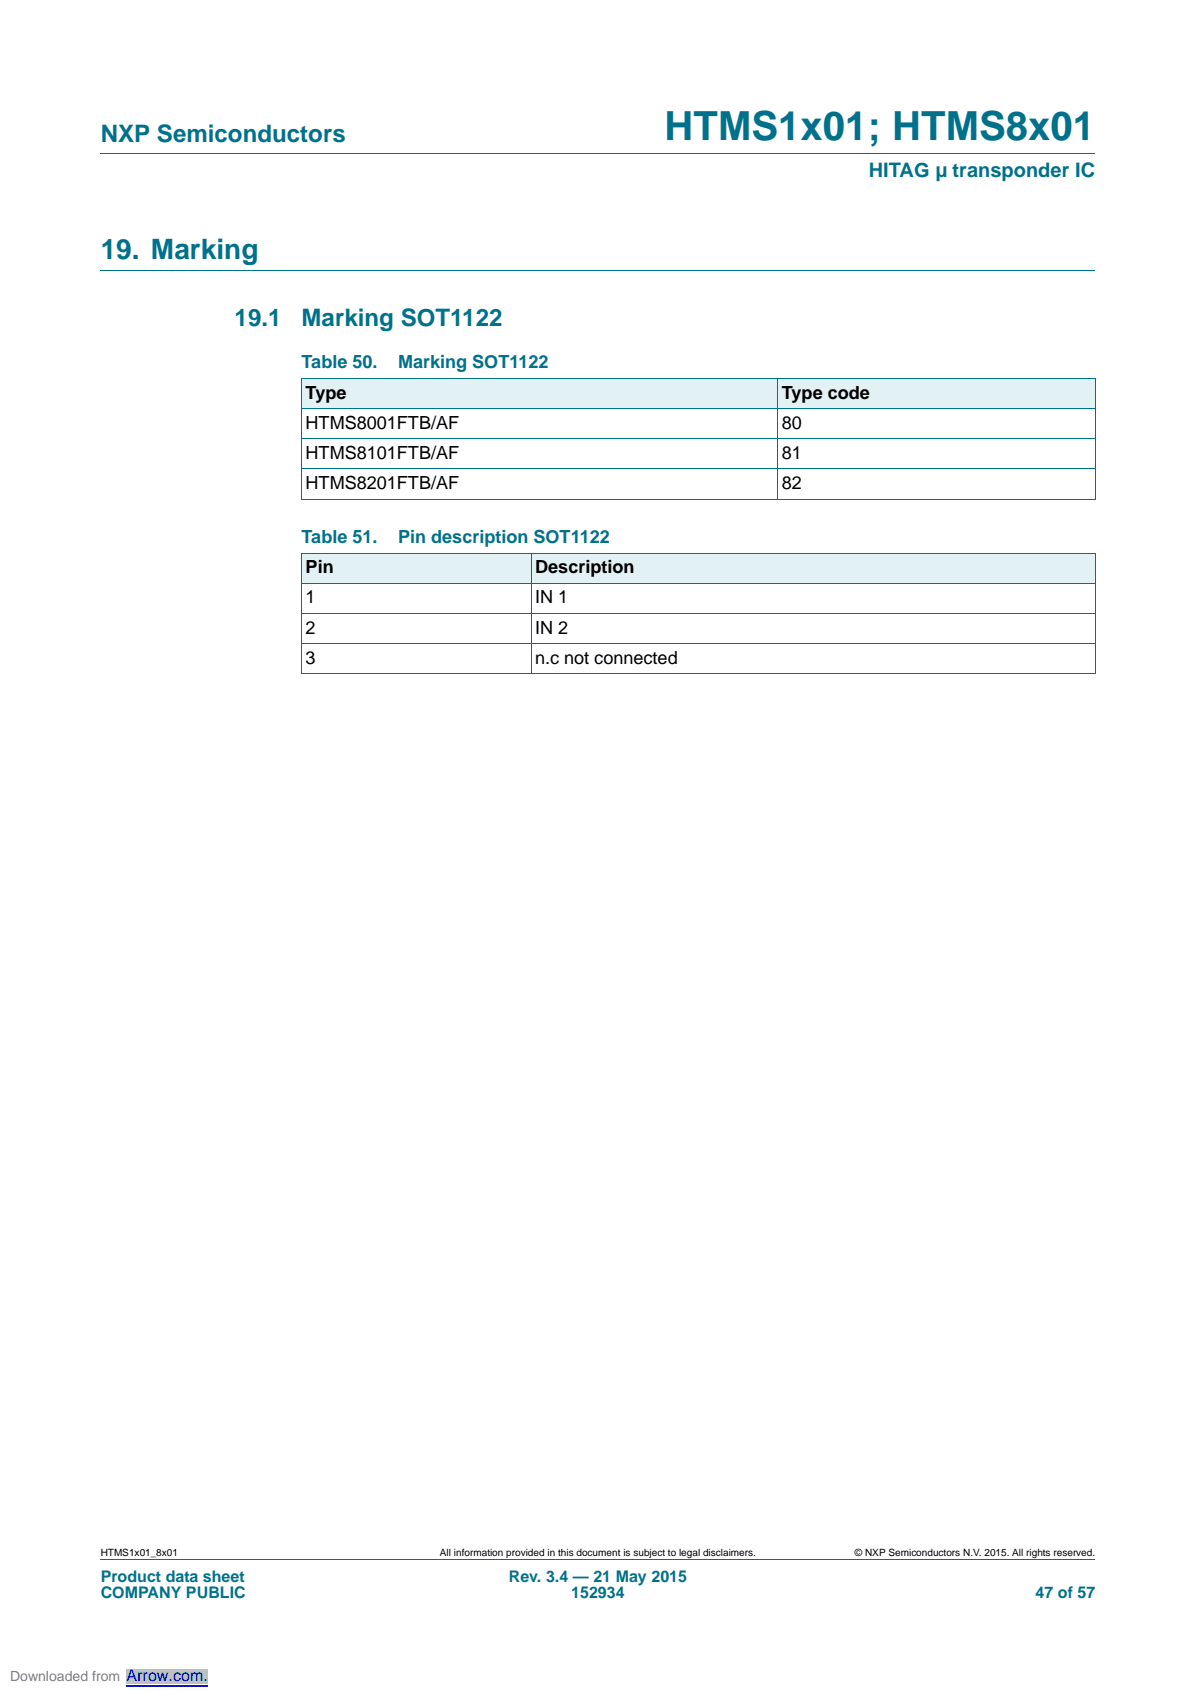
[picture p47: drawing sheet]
<svg xmlns="http://www.w3.org/2000/svg" width="210mm" height="297mm" viewBox="0 0 210 297" stroke-linecap="round" stroke-linejoin="round" font-family="sans-serif">
<defs><g id="words">
<text font-size="7" fill="#00718a" x="116.7" y="24.6">HTMS1x01; HTMS8x01</text>
<text font-size="4.9" fill="#00718a" x="17.7" y="45.4">19. Marking</text>
<g font-size="4.2" fill="#00718a">
<text x="17.7" y="24.9">NXP Semiconductors</text>
<text x="41.2" y="57.3">19.1</text>
<text x="53" y="57.3">Marking SOT1122</text>
</g>
<text font-size="3.5" fill="#00718a" x="152.5" y="31.1">HITAG µ transponder IC</text>
<g font-size="3.2" fill="#00718a">
<text x="53" y="64.7">Table 50.</text>
<text x="69.9" y="64.7">Marking SOT1122</text>
<text x="53" y="95.4">Table 51.</text>
<text x="69.9" y="95.4">Pin description SOT1122</text>
</g>
<g font-size="3.2">
<text x="53.7" y="70">Type</text>
<text x="137.3" y="70">Type code</text>
<text x="53.7" y="75.3">HTMS8001FTB/AF</text>
<text x="137.3" y="75.3">80</text>
<text x="53.7" y="80.6">HTMS8101FTB/AF</text>
<text x="137.3" y="80.6">81</text>
<text x="53.7" y="85.9">HTMS8201FTB/AF</text>
<text x="137.3" y="85.9">82</text>
<text x="53.7" y="100.7">Pin</text>
<text x="94" y="100.7">Description</text>
<text x="53.7" y="106">1</text>
<text x="94" y="106">IN 1</text>
<text x="53.7" y="111.3">2</text>
<text x="94" y="111.3">IN 2</text>
<text x="53.7" y="116.6">3</text>
<text x="94" y="116.6">n.c not connected</text>
</g>
<g font-size="2.8" fill="#00718a">
<text x="17.7" y="277.9">Product data sheet</text>
<text x="17.7" y="280.8">COMPANY PUBLIC</text>
<text x="89.3" y="277.9">Rev. 3.4 — 21 May 2015</text>
<text x="100.3" y="280.8">152934</text>
<text x="181.8" y="280.8">47 of 57</text>
</g>
<text font-size="2.8" fill="#00f" x="22.2" y="295.3">Arrow.com.</text>
<text font-size="2.5" fill="#808080" x="1.8" y="295.3">Downloaded from</text>
<g font-size="1.8">
<text x="17.7" y="273.3">HTMS1x01_8x01</text>
<text x="77.2" y="273.3">All information provided in this document is subject to legal disclaimers.</text>
<text x="150.1" y="273.3">© NXP Semiconductors N.V. 2015. All rights reserved.</text>
</g>
</g></defs>
<path d="M17.7 27h174.6M17.7 47.4h174.6M17.7 273.9h174.6" fill="none" stroke="#00718a" stroke-width=".18"/>
<g fill="#e2f1f4">
<path d="M53 66.5h83.6v5.3h-83.6z"/>
<path d="M136.6 66.5h55.7v5.3h-55.7z"/>
<path d="M53 97.2h40.2v5.3h-40.2z"/>
<path d="M93.2 97.2h99.1v5.3h-99.1z"/>
</g>
<g fill="none" stroke="#00718a" stroke-width=".18">
<path d="M52.9 66.5h139.4M52.9 71.8h139.4M52.9 77.1h139.4M53 66.5v21.1M136.6 66.5v21.2M192.3 66.5v21.1M52.9 82.4h139.4M52.9 87.7h139.4M52.9 97.2h139.4M53 97.2v21.1M93.2 97.2v21.2M192.3 97.2v21.1"/>
<path d="M52.9 102.5h139.4M52.9 107.8h139.4M52.9 113.1h139.4M52.9 118.4h139.4"/>
</g>
<path d="M0 294.6h70.6" fill="none" stroke="#fff" stroke-width="2.5" stroke-linecap="butt"/>
<path d="M22.2 293.3h14.3v2.6h-14.3z" fill="#c0c0c0"/>
<path d="M22.2 296.2h14.3" fill="none" stroke="#00f" stroke-width=".19"/>
<path d="M0 294.6h70.6" fill="none" stroke="#fff" stroke-width="2.5" stroke-linecap="butt"/>
<path d="M22.2 293.3h14.3v2.6h-14.3z" fill="#c0c0c0"/>
<path d="M22.2 296.2h14.3" fill="none" stroke="#00f" stroke-width=".19"/>
<path d="M0 294.6h70.6" fill="none" stroke="#fff" stroke-width="2.5" stroke-linecap="butt"/>
<path d="M22.2 293.3h14.3v2.6h-14.3z" fill="#c0c0c0"/>
<path d="M22.2 296.2h14.3" fill="none" stroke="#00f" stroke-width=".19"/>
<path d="M0 294.6h70.6" fill="none" stroke="#fff" stroke-width="2.5" stroke-linecap="butt"/>
<path d="M22.2 293.3h14.3v2.6h-14.3z" fill="#c0c0c0"/>
<path d="M22.2 296.2h14.3" fill="none" stroke="#00f" stroke-width=".19"/>
<path d="M0 294.6h70.6" fill="none" stroke="#fff" stroke-width="2.5" stroke-linecap="butt"/>
<path d="M22.2 293.3h14.3v2.6h-14.3z" fill="#c0c0c0"/>
<path d="M22.2 296.2h14.3" fill="none" stroke="#00f" stroke-width=".19"/>
<path d="M0 294.6h70.6" fill="none" stroke="#fff" stroke-width="2.5" stroke-linecap="butt"/>
<path d="M22.2 293.3h14.3v2.6h-14.3z" fill="#c0c0c0"/>
<path d="M22.2 296.2h14.3" fill="none" stroke="#00f" stroke-width=".19"/>
<path d="M0 294.6h70.6" fill="none" stroke="#fff" stroke-width="2.5" stroke-linecap="butt"/>
<path d="M22.2 293.3h14.3v2.6h-14.3z" fill="#c0c0c0"/>
<path d="M22.2 296.2h14.3" fill="none" stroke="#00f" stroke-width=".19"/>
<path d="M0 294.6h70.6" fill="none" stroke="#fff" stroke-width="2.5" stroke-linecap="butt"/>
<path d="M22.2 293.3h14.3v2.6h-14.3z" fill="#c0c0c0"/>
<path d="M22.2 296.2h14.3" fill="none" stroke="#00f" stroke-width=".19"/>
<path d="M0 294.6h70.6" fill="none" stroke="#fff" stroke-width="2.5" stroke-linecap="butt"/>
<path d="M22.2 293.3h14.3v2.6h-14.3z" fill="#c0c0c0"/>
<path d="M22.2 296.2h14.3" fill="none" stroke="#00f" stroke-width=".19"/>
<path d="M0 294.6h70.6" fill="none" stroke="#fff" stroke-width="2.5" stroke-linecap="butt"/>
<path d="M22.2 293.3h14.3v2.6h-14.3z" fill="#c0c0c0"/>
<path d="M22.2 296.2h14.3" fill="none" stroke="#00f" stroke-width=".19"/>
<path d="M0 294.6h70.6" fill="none" stroke="#fff" stroke-width="2.5" stroke-linecap="butt"/>
<path d="M22.2 293.3h14.3v2.6h-14.3z" fill="#c0c0c0"/>
<path d="M22.2 296.2h14.3" fill="none" stroke="#00f" stroke-width=".19"/>
<path d="M0 294.6h70.6" fill="none" stroke="#fff" stroke-width="2.5" stroke-linecap="butt"/>
<path d="M22.2 293.3h14.3v2.6h-14.3z" fill="#c0c0c0"/>
<path d="M22.2 296.2h14.3" fill="none" stroke="#00f" stroke-width=".19"/>
<path d="M0 294.6h70.6" fill="none" stroke="#fff" stroke-width="2.5" stroke-linecap="butt"/>
<path d="M22.2 293.3h14.3v2.6h-14.3z" fill="#c0c0c0"/>
<path d="M22.2 296.2h14.3" fill="none" stroke="#00f" stroke-width=".19"/>
<path d="M0 294.6h70.6" fill="none" stroke="#fff" stroke-width="2.5" stroke-linecap="butt"/>
<path d="M22.2 293.3h14.3v2.6h-14.3z" fill="#c0c0c0"/>
<path d="M22.2 296.2h14.3" fill="none" stroke="#00f" stroke-width=".19"/>
<path d="M0 294.6h70.6" fill="none" stroke="#fff" stroke-width="2.5" stroke-linecap="butt"/>
<path d="M22.2 293.3h14.3v2.6h-14.3z" fill="#c0c0c0"/>
<path d="M22.2 296.2h14.3" fill="none" stroke="#00f" stroke-width=".19"/>
<path d="M0 294.6h70.6" fill="none" stroke="#fff" stroke-width="2.5" stroke-linecap="butt"/>
<path d="M22.2 293.3h14.3v2.6h-14.3z" fill="#c0c0c0"/>
<path d="M22.2 296.2h14.3" fill="none" stroke="#00f" stroke-width=".19"/>
<path d="M0 294.6h70.6" fill="none" stroke="#fff" stroke-width="2.5" stroke-linecap="butt"/>
<path d="M22.2 293.3h14.3v2.6h-14.3z" fill="#c0c0c0"/>
<path d="M22.2 296.2h14.3" fill="none" stroke="#00f" stroke-width=".19"/>
<path d="M0 294.6h70.6" fill="none" stroke="#fff" stroke-width="2.5" stroke-linecap="butt"/>
<path d="M22.2 293.3h14.3v2.6h-14.3z" fill="#c0c0c0"/>
<path d="M22.2 296.2h14.3" fill="none" stroke="#00f" stroke-width=".19"/>
<path d="M0 294.6h70.6" fill="none" stroke="#fff" stroke-width="2.5" stroke-linecap="butt"/>
<path d="M22.2 293.3h14.3v2.6h-14.3z" fill="#c0c0c0"/>
<path d="M22.2 296.2h14.3" fill="none" stroke="#00f" stroke-width=".19"/>
<path d="M0 294.6h70.6" fill="none" stroke="#fff" stroke-width="2.5" stroke-linecap="butt"/>
<path d="M22.2 293.3h14.3v2.6h-14.3z" fill="#c0c0c0"/>
<path d="M22.2 296.2h14.3" fill="none" stroke="#00f" stroke-width=".19"/>
<path d="M0 294.6h70.6" fill="none" stroke="#fff" stroke-width="2.5" stroke-linecap="butt"/>
<path d="M22.2 293.3h14.3v2.6h-14.3z" fill="#c0c0c0"/>
<path d="M22.2 296.2h14.3" fill="none" stroke="#00f" stroke-width=".19"/>
<path d="M0 294.6h70.6" fill="none" stroke="#fff" stroke-width="2.5" stroke-linecap="butt"/>
<path d="M22.2 293.3h14.3v2.6h-14.3z" fill="#c0c0c0"/>
<path d="M22.2 296.2h14.3" fill="none" stroke="#00f" stroke-width=".19"/>
<path d="M0 294.6h70.6" fill="none" stroke="#fff" stroke-width="2.5" stroke-linecap="butt"/>
<path d="M22.2 293.3h14.3v2.6h-14.3z" fill="#c0c0c0"/>
<path d="M22.2 296.2h14.3" fill="none" stroke="#00f" stroke-width=".19"/>
<path d="M0 294.6h70.6" fill="none" stroke="#fff" stroke-width="2.5" stroke-linecap="butt"/>
<path d="M22.2 293.3h14.3v2.6h-14.3z" fill="#c0c0c0"/>
<path d="M22.2 296.2h14.3" fill="none" stroke="#00f" stroke-width=".19"/>
<path d="M0 294.6h70.6" fill="none" stroke="#fff" stroke-width="2.5" stroke-linecap="butt"/>
<path d="M22.2 293.3h14.3v2.6h-14.3z" fill="#c0c0c0"/>
<path d="M22.2 296.2h14.3" fill="none" stroke="#00f" stroke-width=".19"/>
<path d="M0 294.6h70.6" fill="none" stroke="#fff" stroke-width="2.5" stroke-linecap="butt"/>
<path d="M22.2 293.3h14.3v2.6h-14.3z" fill="#c0c0c0"/>
<path d="M22.2 296.2h14.3" fill="none" stroke="#00f" stroke-width=".19"/>
<path d="M0 294.6h70.6" fill="none" stroke="#fff" stroke-width="2.5" stroke-linecap="butt"/>
<path d="M22.2 293.3h14.3v2.6h-14.3z" fill="#c0c0c0"/>
<path d="M22.2 296.2h14.3" fill="none" stroke="#00f" stroke-width=".19"/>
<path d="M0 294.6h70.6" fill="none" stroke="#fff" stroke-width="2.5" stroke-linecap="butt"/>
<path d="M22.2 293.3h14.3v2.6h-14.3z" fill="#c0c0c0"/>
<path d="M22.2 296.2h14.3" fill="none" stroke="#00f" stroke-width=".19"/>
<path d="M0 294.6h70.6" fill="none" stroke="#fff" stroke-width="2.5" stroke-linecap="butt"/>
<path d="M22.2 293.3h14.3v2.6h-14.3z" fill="#c0c0c0"/>
<path d="M22.2 296.2h14.3" fill="none" stroke="#00f" stroke-width=".19"/>
<path d="M0 294.6h70.6" fill="none" stroke="#fff" stroke-width="2.5" stroke-linecap="butt"/>
<path d="M22.2 293.3h14.3v2.6h-14.3z" fill="#c0c0c0"/>
<path d="M22.2 296.2h14.3" fill="none" stroke="#00f" stroke-width=".19"/>
<path d="M0 294.6h70.6" fill="none" stroke="#fff" stroke-width="2.5" stroke-linecap="butt"/>
<path d="M22.2 293.3h14.3v2.6h-14.3z" fill="#c0c0c0"/>
<path d="M22.2 296.2h14.3" fill="none" stroke="#00f" stroke-width=".19"/>
<path d="M0 294.6h70.6" fill="none" stroke="#fff" stroke-width="2.5" stroke-linecap="butt"/>
<path d="M22.2 293.3h14.3v2.6h-14.3z" fill="#c0c0c0"/>
<path d="M22.2 296.2h14.3" fill="none" stroke="#00f" stroke-width=".19"/>
<path d="M0 294.6h70.6" fill="none" stroke="#fff" stroke-width="2.5" stroke-linecap="butt"/>
<path d="M22.2 293.3h14.3v2.6h-14.3z" fill="#c0c0c0"/>
<path d="M22.2 296.2h14.3" fill="none" stroke="#00f" stroke-width=".19"/>
<path d="M0 294.6h70.6" fill="none" stroke="#fff" stroke-width="2.5" stroke-linecap="butt"/>
<path d="M22.2 293.3h14.3v2.6h-14.3z" fill="#c0c0c0"/>
<path d="M22.2 296.2h14.3" fill="none" stroke="#00f" stroke-width=".19"/>
<path d="M0 294.6h70.6" fill="none" stroke="#fff" stroke-width="2.5" stroke-linecap="butt"/>
<path d="M22.2 293.3h14.3v2.6h-14.3z" fill="#c0c0c0"/>
<path d="M22.2 296.2h14.3" fill="none" stroke="#00f" stroke-width=".19"/>
<path d="M0 294.6h70.6" fill="none" stroke="#fff" stroke-width="2.5" stroke-linecap="butt"/>
<path d="M22.2 293.3h14.3v2.6h-14.3z" fill="#c0c0c0"/>
<path d="M22.2 296.2h14.3" fill="none" stroke="#00f" stroke-width=".19"/>
<path d="M0 294.6h70.6" fill="none" stroke="#fff" stroke-width="2.5" stroke-linecap="butt"/>
<path d="M22.2 293.3h14.3v2.6h-14.3z" fill="#c0c0c0"/>
<path d="M22.2 296.2h14.3" fill="none" stroke="#00f" stroke-width=".19"/>
<path d="M0 294.6h70.6" fill="none" stroke="#fff" stroke-width="2.5" stroke-linecap="butt"/>
<path d="M22.2 293.3h14.3v2.6h-14.3z" fill="#c0c0c0"/>
<path d="M22.2 296.2h14.3" fill="none" stroke="#00f" stroke-width=".19"/>
<path d="M0 294.6h70.6" fill="none" stroke="#fff" stroke-width="2.5" stroke-linecap="butt"/>
<path d="M22.2 293.3h14.3v2.6h-14.3z" fill="#c0c0c0"/>
<path d="M22.2 296.2h14.3" fill="none" stroke="#00f" stroke-width=".19"/>
<path d="M0 294.6h70.6" fill="none" stroke="#fff" stroke-width="2.5" stroke-linecap="butt"/>
<path d="M22.2 293.3h14.3v2.6h-14.3z" fill="#c0c0c0"/>
<path d="M22.2 296.2h14.3" fill="none" stroke="#00f" stroke-width=".19"/>
<path d="M0 294.6h70.6" fill="none" stroke="#fff" stroke-width="2.5" stroke-linecap="butt"/>
<path d="M22.2 293.3h14.3v2.6h-14.3z" fill="#c0c0c0"/>
<path d="M22.2 296.2h14.3" fill="none" stroke="#00f" stroke-width=".19"/>
<path d="M0 294.6h70.6" fill="none" stroke="#fff" stroke-width="2.5" stroke-linecap="butt"/>
<path d="M22.2 293.3h14.3v2.6h-14.3z" fill="#c0c0c0"/>
<path d="M22.2 296.2h14.3" fill="none" stroke="#00f" stroke-width=".19"/>
<path d="M0 294.6h70.6" fill="none" stroke="#fff" stroke-width="2.5" stroke-linecap="butt"/>
<path d="M22.2 293.3h14.3v2.6h-14.3z" fill="#c0c0c0"/>
<path d="M22.2 296.2h14.3" fill="none" stroke="#00f" stroke-width=".19"/>
<path d="M0 294.6h70.6" fill="none" stroke="#fff" stroke-width="2.5" stroke-linecap="butt"/>
<path d="M22.2 293.3h14.3v2.6h-14.3z" fill="#c0c0c0"/>
<path d="M22.2 296.2h14.3" fill="none" stroke="#00f" stroke-width=".19"/>
<path d="M0 294.6h70.6" fill="none" stroke="#fff" stroke-width="2.5" stroke-linecap="butt"/>
<path d="M22.2 293.3h14.3v2.6h-14.3z" fill="#c0c0c0"/>
<path d="M22.2 296.2h14.3" fill="none" stroke="#00f" stroke-width=".19"/>
<path d="M0 294.6h70.6" fill="none" stroke="#fff" stroke-width="2.5" stroke-linecap="butt"/>
<path d="M22.2 293.3h14.3v2.6h-14.3z" fill="#c0c0c0"/>
<path d="M22.2 296.2h14.3" fill="none" stroke="#00f" stroke-width=".19"/>
<path d="M0 294.6h70.6" fill="none" stroke="#fff" stroke-width="2.5" stroke-linecap="butt"/>
<path d="M22.2 293.3h14.3v2.6h-14.3z" fill="#c0c0c0"/>
<path d="M22.2 296.2h14.3" fill="none" stroke="#00f" stroke-width=".19"/>
<use href="#words"/>
</svg>
